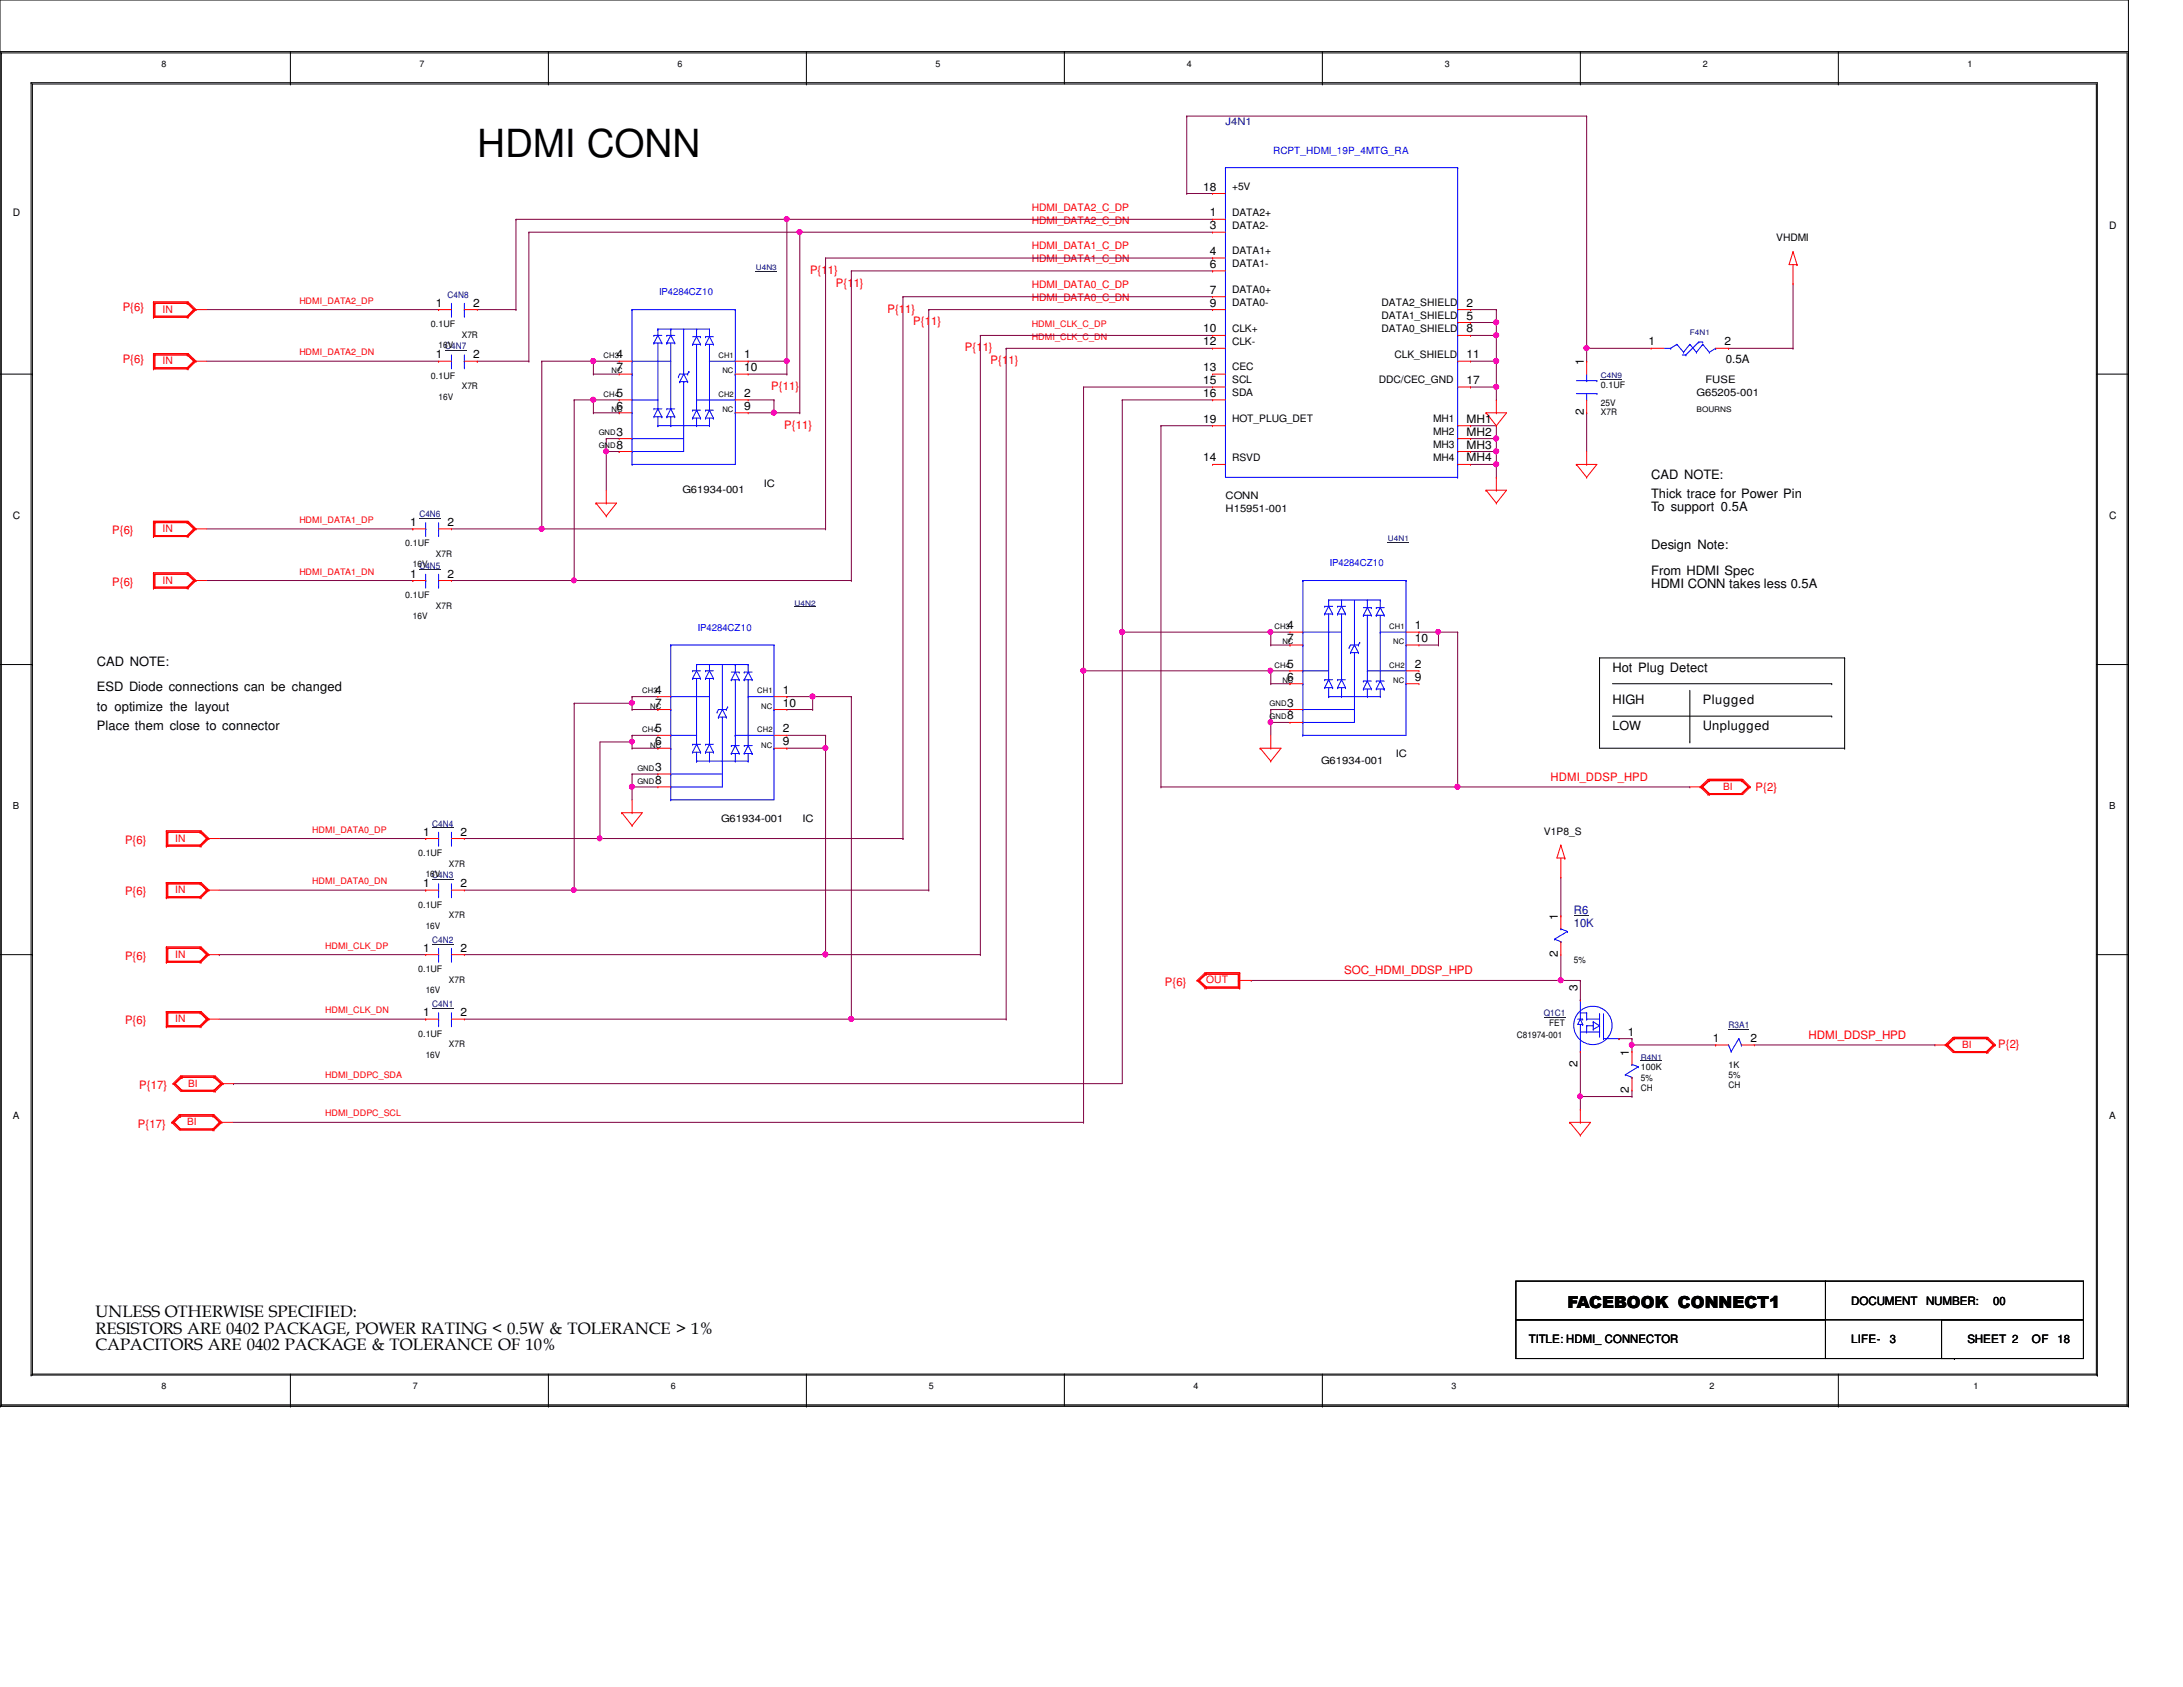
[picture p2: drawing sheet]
<svg xmlns="http://www.w3.org/2000/svg" width="279mm" height="216mm" viewBox="0 0 279 216" stroke-linecap="round" stroke-linejoin="round" font-family="sans-serif">
<defs><g id="words">
<text font-size="5" x="61.1" y="20.2">HDMI CONN</text>
<g font-size="2.1">
<text x="200.6" y="167.4">FACEBOOK CONNECT1</text>
<text x="12.2" y="168.6">UNLESS OTHERWISE SPECIFIED:</text>
<text x="12.2" y="170.7">RESISTORS ARE 0402 PACKAGE, POWER RATING &lt; 0.5W &amp; TOLERANCE &gt; 1%</text>
<text x="12.2" y="172.8">CAPACITORS ARE 0402 PACKAGE &amp; TOLERANCE OF 10%</text>
</g>
<g font-size="1.7">
<text x="211.3" y="63.7">Thick trace for Power Pin</text>
<text x="211.3" y="61.3">CAD NOTE:</text>
<text x="211.3" y="65.4">To support 0.5A</text>
<text x="211.3" y="70.3">Design Note:</text>
<text x="211.3" y="75.3">HDMI CONN takes less 0.5A</text>
<text x="211.3" y="73.6">From HDMI Spec</text>
<text x="12.4" y="88.5">ESD Diode connections can be changed</text>
<text x="12.4" y="85.2">CAD NOTE:</text>
<text x="206.4" y="86">Hot Plug Detect</text>
<text x="12.4" y="93.4">Place them close to connector</text>
<text x="12.4" y="91">to optimize the layout</text>
<text x="206.4" y="90.1">HIGH</text>
<text x="217.9" y="90.1">Plugged</text>
<text x="217.9" y="93.4">Unplugged</text>
</g>
<text font-size="1.6" x="206.4" y="93.4">LOW</text>
<g font-size="1.5">
<text x="154" y="24.4">18</text>
<text x="154.9" y="27.7">1</text>
<text x="154.9" y="29.3">3</text>
<text x="154.9" y="32.6">4</text>
<text x="154.9" y="34.3">6</text>
<text x="55.8" y="39.2">1</text>
<text x="60.6" y="39.2">2</text>
<text x="154.9" y="37.6">7</text>
<text x="154.9" y="39.2">9</text>
<text x="187.7" y="39.2">2</text>
<text x="187.7" y="40.9">5</text>
<text x="55.8" y="45.8">1</text>
<text x="60.6" y="45.8">2</text>
<text x="78.9" y="45.8">4</text>
<text x="78.9" y="47.5">7</text>
<text x="95.2" y="45.8">1</text>
<text x="95.2" y="47.5">10</text>
<text x="154" y="42.5">10</text>
<text x="154" y="44.2">12</text>
<text x="154" y="47.5">13</text>
<text x="187.7" y="42.5">8</text>
<text x="187.7" y="45.8">11</text>
<text x="202.7" y="46.7" transform="rotate(-90 202.7 46.7)">1</text>
<text x="211" y="44.2">1</text>
<text x="220.7" y="44.2">2</text>
<text x="220.9" y="46.4">0.5A</text>
<text x="78.9" y="50.8">5</text>
<text x="78.9" y="52.5">6</text>
<text x="95.2" y="50.8">2</text>
<text x="95.2" y="52.5">9</text>
<text x="154" y="49.1">15</text>
<text x="154" y="50.8">16</text>
<text x="187.7" y="49.1">17</text>
<text x="202.7" y="53.2" transform="rotate(-90 202.7 53.2)">2</text>
<text x="78.9" y="55.8">3</text>
<text x="78.9" y="57.4">8</text>
<text x="154" y="59.1">14</text>
<text x="154" y="54.1">19</text>
<text x="187.7" y="54.1">MH1</text>
<text x="187.7" y="55.8">MH2</text>
<text x="187.7" y="57.4">MH3</text>
<text x="187.7" y="59.1">MH4</text>
<text x="52.5" y="67.3">1</text>
<text x="57.3" y="67.3">2</text>
<text x="52.5" y="73.9">1</text>
<text x="57.3" y="73.9">2</text>
<text x="164.8" y="80.5">4</text>
<text x="164.8" y="82.2">7</text>
<text x="181.1" y="80.5">1</text>
<text x="181.1" y="82.2">10</text>
<text x="83.9" y="88.8">4</text>
<text x="100.2" y="88.8">1</text>
<text x="164.8" y="85.5">5</text>
<text x="164.8" y="87.1">6</text>
<text x="181.1" y="85.5">2</text>
<text x="181.1" y="87.1">9</text>
<text x="83.9" y="93.7">5</text>
<text x="83.9" y="95.4">6</text>
<text x="83.9" y="90.4">7</text>
<text x="100.2" y="93.7">2</text>
<text x="100.2" y="95.4">9</text>
<text x="100.2" y="90.4">10</text>
<text x="164.8" y="90.4">3</text>
<text x="164.8" y="92.1">8</text>
<text x="83.9" y="98.7">3</text>
<text x="83.9" y="100.3">8</text>
<text x="54.1" y="106.9">1</text>
<text x="58.9" y="106.9">2</text>
<text x="54.1" y="113.5">1</text>
<text x="58.9" y="113.5">2</text>
<text x="199.4" y="117.7" transform="rotate(-90 199.4 117.7)">1</text>
<text x="54.1" y="121.8">1</text>
<text x="58.9" y="121.8">2</text>
<text x="199.4" y="122.5" transform="rotate(-90 199.4 122.5)">2</text>
<text x="54.1" y="130">1</text>
<text x="58.9" y="130">2</text>
<text x="201.9" y="126.8" transform="rotate(-90 201.9 126.8)">3</text>
<text x="201.9" y="136.6" transform="rotate(-90 201.9 136.6)">2</text>
<text x="208.4" y="132.5">1</text>
<text x="208.5" y="135.1" transform="rotate(-90 208.5 135.1)">1</text>
<text x="219.2" y="133.3">1</text>
<text x="224" y="133.3">2</text>
<text x="208.5" y="139.9" transform="rotate(-90 208.5 139.9)">2</text>
<text x="236.9" y="167">DOCUMENT</text>
<text x="246.5" y="167">NUMBER:</text>
<text x="255.1" y="167">00</text>
<text x="195.7" y="171.9">TITLE: HDMI_ CONNECTOR</text>
<text x="236.9" y="171.9">LIFE-</text>
<text x="241.9" y="171.9">3</text>
<text x="251.8" y="171.9">SHEET 2</text>
<text x="260.1" y="171.9">OF</text>
<text x="263.4" y="171.9">18</text>
</g>
<g font-size="1.5" fill="#f00">
<text x="103.7" y="35.1">P{11}</text>
<text x="15.7" y="39.8">P{6}</text>
<text x="107" y="36.7">P{11}</text>
<text x="113.6" y="40">P{11}</text>
<text x="116.9" y="41.7">P{11}</text>
<text x="15.7" y="46.4">P{6}</text>
<text x="123.5" y="45">P{11}</text>
<text x="126.8" y="46.6">P{11}</text>
<text x="98.7" y="49.9">P{11}</text>
<text x="100.4" y="54.9">P{11}</text>
<text x="14.4" y="68.4">P{6}</text>
<text x="14.4" y="75">P{6}</text>
<text x="198.5" y="99.9">HDMI_DDSP_HPD</text>
<text x="224.7" y="101.3">P{2}</text>
<text x="16" y="108">P{6}</text>
<text x="16" y="114.6">P{6}</text>
<text x="16" y="122.9">P{6}</text>
<text x="172" y="124.7">SOC_HDMI_DDSP_HPD</text>
<text x="16" y="131.1">P{6}</text>
<text x="149.1" y="126.2">P{6}</text>
<text x="231.5" y="133">HDMI_DDSP_HPD</text>
<text x="255.7" y="134.1">P{2}</text>
<text x="17.8" y="139.4">P{17}</text>
<text x="17.7" y="144.3">P{17}</text>
</g>
<g font-size="1.5" fill="#000080">
<text x="201.4" y="116.9">R6</text>
<text x="201.4" y="118.6">10K</text>
</g>
<text font-size="1.3" fill="#000080" x="156.8" y="16">J4N1</text>
<text font-size="1.3" fill="#00f" x="162.9" y="19.7">RCPT_HDMI_19P_4MTG_RA</text>
<g font-size="1.3">
<text x="1.7" y="27.6">D</text>
<text x="157.7" y="27.6">DATA2+</text>
<text x="157.7" y="29.3">DATA2-</text>
<text x="157.7" y="24.3">+5V</text>
<text x="270" y="29.3">D</text>
<text x="157.7" y="32.6">DATA1+</text>
<text x="157.7" y="34.2">DATA1-</text>
<text x="227.3" y="30.9">VHDMI</text>
<text x="157.7" y="37.5">DATA0+</text>
<text x="157.7" y="39.2">DATA0-</text>
<text x="176.8" y="39.2">DATA2_SHIELD</text>
<text x="176.8" y="40.8">DATA1_SHIELD</text>
<text x="157.7" y="42.5">CLK+</text>
<text x="157.7" y="44.1">CLK-</text>
<text x="157.7" y="47.4">CEC</text>
<text x="176.8" y="42.5">DATA0_SHIELD</text>
<text x="178.5" y="45.8">CLK_SHIELD</text>
<text x="157.7" y="49.1">SCL</text>
<text x="157.7" y="50.7">SDA</text>
<text x="176.5" y="49.1">DDC/CEC_GND</text>
<text x="217.1" y="50.7">G65205-001</text>
<text x="218.3" y="49.1">FUSE</text>
<text x="157.7" y="59">RSVD</text>
<text x="157.7" y="54">HOT_PLUG_DET</text>
<text x="183.4" y="54">MH1</text>
<text x="183.4" y="55.7">MH2</text>
<text x="183.4" y="57.3">MH3</text>
<text x="183.4" y="59">MH4</text>
<text x="87.3" y="63.1">G61934-001</text>
<text x="97.7" y="62.3">IC</text>
<text x="156.8" y="65.6">H15951-001</text>
<text x="156.8" y="63.9">CONN</text>
<text x="1.7" y="66.4">C</text>
<text x="270" y="66.4">C</text>
<text x="169.1" y="97.8">G61934-001</text>
<text x="178.6" y="96.9">IC</text>
<text x="92.3" y="105.2">G61934-001</text>
<text x="102.7" y="105.2">IC</text>
<text x="197.6" y="106.8">V1P8_S</text>
<text x="1.7" y="143.2">A</text>
<text x="270" y="143.2">A</text>
</g>
<g font-size="1.3" fill="#f00">
<text x="132.1" y="28.6">HDMI_DATA2_C_DN</text>
<text x="132.1" y="27">HDMI_DATA2_C_DP</text>
<text x="132.1" y="33.6">HDMI_DATA1_C_DN</text>
<text x="132.1" y="31.9">HDMI_DATA1_C_DP</text>
<text x="20.8" y="40">IN</text>
<text x="132.1" y="38.5">HDMI_DATA0_C_DN</text>
<text x="132.1" y="36.9">HDMI_DATA0_C_DP</text>
<text x="20.8" y="46.6">IN</text>
<text x="20.8" y="68.1">IN</text>
<text x="20.8" y="74.7">IN</text>
<text x="220.6" y="101.1">BI</text>
<text x="22.4" y="107.7">IN</text>
<text x="22.4" y="114.3">IN</text>
<text x="22.4" y="122.6">IN</text>
<text x="154.4" y="125.9">OUT</text>
<text x="22.4" y="130.8">IN</text>
<text x="251.1" y="134.1">BI</text>
<text x="24.1" y="139.1">BI</text>
<text x="24" y="144">BI</text>
</g>
<g font-size="1.2" fill="#00f">
<text x="84.4" y="37.8">IP4284CZ10</text>
<text x="170.2" y="72.5">IP4284CZ10</text>
<text x="89.3" y="80.7">IP4284CZ10</text>
</g>
<g font-size="1.2">
<text x="1.7" y="103.5">B</text>
<text x="270" y="103.5">B</text>
</g>
<g font-size="1.1">
<text x="20.7" y="8.6">8</text>
<text x="53.7" y="8.6">7</text>
<text x="86.7" y="8.6">6</text>
<text x="119.7" y="8.6">5</text>
<text x="151.9" y="8.6">4</text>
<text x="184.9" y="8.6">3</text>
<text x="217.9" y="8.6">2</text>
<text x="251.8" y="8.6">1</text>
<text x="55.2" y="41.9">0.1UF</text>
<text x="56.1" y="44.5">16V</text>
<text x="59.1" y="43.2">X7R</text>
<text x="55.2" y="48.5">0.1UF</text>
<text x="56.1" y="51.1">16V</text>
<text x="59.1" y="49.8">X7R</text>
<text x="204.9" y="53.1">X7R</text>
<text x="204.9" y="49.7">0.1UF</text>
<text x="204.9" y="51.9">25V</text>
<text x="51.9" y="69.9">0.1UF</text>
<text x="55.8" y="71.3">X7R</text>
<text x="51.9" y="76.5">0.1UF</text>
<text x="52.8" y="72.6">16V</text>
<text x="55.8" y="77.9">X7R</text>
<text x="52.8" y="79.2">16V</text>
<text x="53.5" y="109.6">0.1UF</text>
<text x="54.5" y="112.2">16V</text>
<text x="57.4" y="110.9">X7R</text>
<text x="53.5" y="116.2">0.1UF</text>
<text x="54.5" y="118.8">16V</text>
<text x="57.4" y="117.5">X7R</text>
<text x="53.5" y="124.4">0.1UF</text>
<text x="57.4" y="125.8">X7R</text>
<text x="201.4" y="123.3">5%</text>
<text x="54.5" y="127.1">16V</text>
<text x="198.3" y="131.4">FET</text>
<text x="53.5" y="132.7">0.1UF</text>
<text x="54.5" y="135.3">16V</text>
<text x="57.4" y="134">X7R</text>
<text x="194.1" y="132.8">C81974-001</text>
<text x="210" y="137">100K</text>
<text x="221.2" y="136.7">1K</text>
<text x="221.2" y="138">5%</text>
<text x="210" y="139.6">CH</text>
<text x="210" y="138.3">5%</text>
<text x="221.2" y="139.3">CH</text>
<text x="20.7" y="177.8">8</text>
<text x="52.8" y="177.8">7</text>
<text x="85.9" y="177.8">6</text>
<text x="118.9" y="177.8">5</text>
<text x="152.7" y="177.8">4</text>
<text x="185.8" y="177.8">3</text>
<text x="218.8" y="177.8">2</text>
<text x="252.6" y="177.8">1</text>
</g>
<g font-size="1.1" fill="#f00">
<text x="38.3" y="38.9">HDMI_DATA2_DP</text>
<text x="132.1" y="41.8">HDMI_CLK_C_DP</text>
<text x="38.3" y="45.5">HDMI_DATA2_DN</text>
<text x="132.1" y="43.5">HDMI_CLK_C_DN</text>
<text x="38.3" y="66.9">HDMI_DATA1_DP</text>
<text x="38.3" y="73.5">HDMI_DATA1_DN</text>
<text x="40" y="106.6">HDMI_DATA0_DP</text>
<text x="40" y="113.2">HDMI_DATA0_DN</text>
<text x="41.6" y="121.4">HDMI_CLK_DP</text>
<text x="41.6" y="129.7">HDMI_CLK_DN</text>
<text x="41.6" y="137.9">HDMI_DDPC_SDA</text>
<text x="41.6" y="142.9">HDMI_DDPC_SCL</text>
</g>
<g font-size="1.1" fill="#000080">
<text x="57.3" y="38.1">C4N8</text>
<text x="57" y="44.7">C4N7</text>
<text x="53.7" y="66.2">C4N6</text>
<text x="53.7" y="72.8">C4N5</text>
<text x="55.3" y="105.8">C4N4</text>
<text x="55.3" y="112.4">C4N3</text>
<text x="55.3" y="120.6">C4N2</text>
<text x="55.3" y="128.9">C4N1</text>
<text x="197.6" y="130">Q1C1</text>
<text x="221.2" y="131.5">R3A1</text>
</g>
<g font-size="1" fill="#000080">
<text x="96.7" y="34.6">U4N3</text>
<text x="216.3" y="42.8">F4N1</text>
<text x="204.9" y="48.4">C4N9</text>
<text x="177.6" y="69.3">U4N1</text>
<text x="101.7" y="77.5">U4N2</text>
<text x="210" y="135.6">R4N1</text>
</g>
<g font-size="1">
<text x="77.3" y="45.8">CH3</text>
<text x="78.3" y="47.8">NC</text>
<text x="91.9" y="45.8">CH1</text>
<text x="92.5" y="47.8">NC</text>
<text x="77.3" y="50.8">CH4</text>
<text x="78.3" y="52.7">NC</text>
<text x="91.9" y="50.8">CH2</text>
<text x="92.5" y="52.7">NC</text>
<text x="217.1" y="52.7">BOURNS</text>
<text x="76.6" y="55.7">GND</text>
<text x="76.6" y="57.4">GND</text>
<text x="163.1" y="80.5">CH3</text>
<text x="164.1" y="82.5">NC</text>
<text x="177.8" y="80.5">CH1</text>
<text x="178.3" y="82.5">NC</text>
<text x="82.2" y="88.7">CH3</text>
<text x="96.9" y="88.7">CH1</text>
<text x="163.1" y="85.4">CH4</text>
<text x="164.1" y="87.4">NC</text>
<text x="177.8" y="85.4">CH2</text>
<text x="178.3" y="87.4">NC</text>
<text x="82.2" y="93.7">CH4</text>
<text x="83.2" y="95.7">NC</text>
<text x="83.2" y="90.7">NC</text>
<text x="96.9" y="93.7">CH2</text>
<text x="97.4" y="95.7">NC</text>
<text x="97.4" y="90.7">NC</text>
<text x="162.5" y="90.4">GND</text>
<text x="162.5" y="92">GND</text>
<text x="81.6" y="98.6">GND</text>
<text x="81.6" y="100.3">GND</text>
</g>
</g></defs>
<g fill="none" stroke="#000" stroke-width=".13">
<path d="M0 6.6h.1M0 6.6h272.4M.2 6.8h.1M.2 6.8v173M.2 6.8h272v173M4 10.6h.1M4 10.6v165.4M4 10.6h264.4v165.4M4.1 10.8h.1M4.1 10.8h264.2v165.1M4.1 10.8v165.1M37.2 10.8h.1"/>
<path d="M37.2 6.6v4.2M70.2 10.8h.1M70.2 6.6v4.2M103.2 10.8h.1M103.2 6.6v4.2M136.2 6.6h.1M136.2 6.6v4.2M169.2 10.8h.1M169.2 6.6v4.2M202.3 10.8h.1M202.3 6.6v4.2M235.3 10.8h.1"/>
<path d="M235.3 6.6v4.2M0 47.9h4.1M4.1 47.9h.1M268.3 47.9h4.1M272.4 47.9h.1M0 85h4.1M4.1 85h.1M204.7 84.2h.1M204.7 84.2v11.6h31.4M204.7 84.2h31.4M206.4 87.5h28M206.4 91.7h28"/>
<path d="M216.3 95h.1M216.3 88.3v6.7M234.4 87.5h.1M234.4 91.7h.1M236.1 95.8h.1M236.1 84.2h.1M236.1 84.2v11.6M268.3 85h4.1M272.4 85h.1M0 122.2h4.1M4.1 122.2h.1M268.3 122.2h4.1"/>
<path d="M272.4 122.2h.1M0 180h.1M0 180v-180h272.4v180M0 180h272.4M.2 179.8h.1M.2 179.8h272M4 176h.1M4 176h264.4M4.1 175.9h.1M4.1 175.9h264.2M37.2 180h.1M37.2 175.9v4.1"/>
<path d="M70.2 180h.1M70.2 175.9v4.1M103.2 180h.1M103.2 175.9v4.1M136.2 175.9h.1M136.2 175.9v4.1M169.2 180h.1M169.2 175.9v4.1M235.3 180h.1M235.3 175.9v4.1M268.3 175.9h.1M268.4 176h.1"/>
<path d="M272.2 179.8h.1M272.4 180h.1"/>
</g>
<path d="M77.6 57.8h.1M77.6 56.1h.1M77.6 56.1v6.6M77.6 57.8h1.6M77.6 56.1h1.6M79.2 57.8h.1" fill="none" stroke="#800040" stroke-width=".13"/>
<circle cx="77.6" cy="57.8" r=".32" fill="#f0f"/>
<circle cx="77.6" cy="57.8" r=".32" fill="none" stroke="#f0f" stroke-width=".13"/>
<path d="M80.9 100.7h.1M80.9 100.7v1.7" fill="none" stroke="#800040" stroke-width=".13"/>
<circle cx="80.9" cy="100.7" r=".32" fill="#f0f"/>
<circle cx="80.9" cy="100.7" r=".32" fill="none" stroke="#f0f" stroke-width=".13"/>
<path d="M80.9 99.1h.1M80.9 99.1v1.6M80.9 99.1h3.3M84.2 99.1h.1M162.6 92.5h.1M162.6 90.8h.1M162.6 90.8v3.3M80.9 100.7h.1M80.9 100.7h3.3" fill="none" stroke="#800040" stroke-width=".13"/>
<circle cx="162.6" cy="92.4" r=".31" fill="#f0f"/>
<circle cx="162.6" cy="92.4" r=".31" fill="none" stroke="#f0f" stroke-width=".13"/>
<path d="M188.2 59.4h3.3M191.5 59.4h.1M162.6 92.5h.1M162.6 90.8h2.5M162.6 92.5h2.5M165.1 90.8h.1" fill="none" stroke="#800040" stroke-width=".13"/>
<circle cx="191.5" cy="59.4" r=".32" fill="#f0f"/>
<circle cx="191.5" cy="59.4" r=".32" fill="none" stroke="#f0f" stroke-width=".13"/>
<path d="M188.2 49.5h.1M188.2 46.2h3.3M188.2 49.5h3.3M191.5 46.2h.1M191.5 49.5h.1M191.5 46.2v3.3M191.5 59.4v1.7M191.5 61.1h.1" fill="none" stroke="#800040" stroke-width=".13"/>
<circle cx="191.5" cy="49.5" r=".32" fill="#f0f"/>
<circle cx="191.5" cy="49.5" r=".32" fill="none" stroke="#f0f" stroke-width=".13"/>
<path d="M188.2 57.8h.1M188.2 57.8h3.3M191.5 57.8h.1M191.5 57.8v1.6" fill="none" stroke="#800040" stroke-width=".13"/>
<circle cx="191.5" cy="57.8" r=".32" fill="#f0f"/>
<circle cx="191.5" cy="57.8" r=".32" fill="none" stroke="#f0f" stroke-width=".13"/>
<path d="M188.2 56.1h.1M188.2 56.1h3.3M191.5 56.1h.1M191.5 56.1v1.7" fill="none" stroke="#800040" stroke-width=".13"/>
<circle cx="191.5" cy="56.1" r=".32" fill="#f0f"/>
<circle cx="191.5" cy="56.1" r=".32" fill="none" stroke="#f0f" stroke-width=".13"/>
<path d="M188.2 54.5h.1M188.2 54.5h3.3M191.5 54.5h.1M191.5 51.2h.1M191.5 42.9h.1M191.5 42.9v3.3M191.5 49.5v1.7M191.5 54.5v1.6" fill="none" stroke="#800040" stroke-width=".13"/>
<circle cx="191.5" cy="46.2" r=".32" fill="#f0f"/>
<circle cx="191.5" cy="46.2" r=".32" fill="none" stroke="#f0f" stroke-width=".13"/>
<circle cx="191.5" cy="42.9" r=".32" fill="#f0f"/>
<circle cx="191.5" cy="42.9" r=".32" fill="none" stroke="#f0f" stroke-width=".13"/>
<path d="M188.2 42.9h.1M188.2 41.3h.1M188.2 41.3h3.3M191.5 41.3h.1M191.5 41.3v1.6h-3.3" fill="none" stroke="#800040" stroke-width=".13"/>
<circle cx="191.5" cy="41.2" r=".32" fill="#f0f"/>
<circle cx="191.5" cy="41.2" r=".32" fill="none" stroke="#f0f" stroke-width=".13"/>
<path d="M188.2 39.6h.1M188.2 39.6h3.3M191.5 39.6h.1M191.5 39.6v1.7M203.1 52.8h.1M203.1 52.8v5M109 89.2h.1M109 89.2v41.2M59.4 130.4h49.6M109 130.4h.1" fill="none" stroke="#800040" stroke-width=".13"/>
<circle cx="108.9" cy="130.4" r=".32" fill="#f0f"/>
<circle cx="108.9" cy="130.4" r=".32" fill="none" stroke="#f0f" stroke-width=".13"/>
<path d="M100.7 89.2h.1M100.7 89.2h8.3M104 89.2h.1" fill="none" stroke="#800040" stroke-width=".13"/>
<circle cx="104" cy="89.1" r=".32" fill="#f0f"/>
<circle cx="104" cy="89.1" r=".32" fill="none" stroke="#f0f" stroke-width=".13"/>
<path d="M128.8 44.6h.1M128.8 44.6h26.4M128.8 44.6v85.8M100.7 90.8h3.3M104 90.8h.1M104 89.2h.1M104 89.2v1.6M59.4 122.2h46.3M105.7 122.2h.1M109 130.4h.1M109 130.4h19.8M128.8 130.4h.1" fill="none" stroke="#800040" stroke-width=".13"/>
<circle cx="105.6" cy="122.1" r=".32" fill="#f0f"/>
<circle cx="105.6" cy="122.1" r=".32" fill="none" stroke="#f0f" stroke-width=".13"/>
<path d="M100.7 95.8h.1M100.7 95.8h5M105.7 95.8h.1M105.7 95.8v26.4" fill="none" stroke="#800040" stroke-width=".13"/>
<circle cx="105.6" cy="95.7" r=".32" fill="#f0f"/>
<circle cx="105.6" cy="95.7" r=".32" fill="none" stroke="#f0f" stroke-width=".13"/>
<g fill="none" stroke="#800040" stroke-width=".13">
<path d="M73.5 51.2h2.4M75.9 51.2h.1M125.5 42.9h.1M125.5 42.9h29.7M125.5 42.9v79.3M100.7 94.1h5M105.7 94.1h.1M105.7 95.8h.1M105.7 94.1v1.7M28.1 122.2h.1M28.1 122.2h26.4M28.1 130.4h26.4"/>
<path d="M54.5 130.4h.1M105.7 122.2h.1M105.7 122.2h19.8M125.5 122.2h.1"/>
</g>
<circle cx="75.9" cy="51.2" r=".32" fill="#f0f"/>
<circle cx="75.9" cy="51.2" r=".32" fill="none" stroke="#f0f" stroke-width=".13"/>
<g fill="none" stroke="#800040" stroke-width=".13">
<path d="M118.9 39.6h.1M118.9 39.6v74.3M118.9 39.6h36.3M155.2 39.6h.1M69.3 46.2h6.6M75.9 52.8h.1M75.9 51.2h.1M75.9 47.9h.1M75.9 46.2h.1M75.9 46.2v1.7M75.9 51.2v1.6M75.9 52.8h3.3"/>
<path d="M75.9 51.2h3.3M75.9 47.9h3.3M79.2 52.8h.1M59.4 113.9h14.1M59.4 107.3h17.4M73.5 113.9h.1M76.8 107.3h.1"/>
</g>
<circle cx="76.7" cy="107.3" r=".31" fill="#f0f"/>
<circle cx="76.7" cy="107.3" r=".31" fill="none" stroke="#f0f" stroke-width=".13"/>
<path d="M75.9 46.2h.1M75.9 46.2h3.3" fill="none" stroke="#800040" stroke-width=".13"/>
<circle cx="75.9" cy="46.2" r=".32" fill="#f0f"/>
<circle cx="75.9" cy="46.2" r=".32" fill="none" stroke="#f0f" stroke-width=".13"/>
<path d="M115.6 38h.1M115.6 38h39.6M115.6 38v69.3M57.8 74.3h15.7M73.5 74.3h.1M28.1 113.9h26.4M28.1 107.3h26.4M54.5 113.9h.1M54.5 107.3h.1M115.6 107.3h.1" fill="none" stroke="#800040" stroke-width=".13"/>
<circle cx="73.4" cy="74.3" r=".31" fill="#f0f"/>
<circle cx="73.4" cy="74.3" r=".31" fill="none" stroke="#f0f" stroke-width=".13"/>
<path d="M80.9 90h.1M80.9 89.2v.8" fill="none" stroke="#800040" stroke-width=".13"/>
<circle cx="80.9" cy="90" r=".31" fill="#f0f"/>
<circle cx="80.9" cy="90" r=".31" fill="none" stroke="#f0f" stroke-width=".13"/>
<path d="M109 34.7h.1M109 34.7v39.6M109 34.7h46.2M155.2 34.7h.1M57.8 67.7h11.5M69.3 67.7h.1M80.9 89.2h.1M80.9 90.8h3.3M80.9 89.2h3.3M84.2 90.8h.1" fill="none" stroke="#800040" stroke-width=".13"/>
<circle cx="69.3" cy="67.7" r=".32" fill="#f0f"/>
<circle cx="69.3" cy="67.7" r=".32" fill="none" stroke="#f0f" stroke-width=".13"/>
<g fill="none" stroke="#800040" stroke-width=".13">
<path d="M67.7 29.7h.1M67.7 29.7h34.7M67.7 29.7v16.5M102.4 29.7h.1M102.4 29.7v23.1M105.7 33h.1M105.7 33v34.7M105.7 33h49.5M155.2 33h.1M61.1 46.2h.1M61.1 46.2h6.6M67.7 46.2h.1"/>
<path d="M95.8 52.8h6.6M95.8 51.2h3.3M99.1 52.8h.1M99.1 51.2h.1M99.1 51.2v1.6M102.4 52.8h.1M26.4 74.3h26.4M26.4 67.7h26.4M52.8 74.3h.1M52.8 67.7h.1M80.9 95h.1M80.9 94.1h.1"/>
<path d="M80.9 94.1v.9M80.9 95.8h3.3M80.9 94.1h3.3M84.2 95.8h.1"/>
</g>
<circle cx="99" cy="52.8" r=".32" fill="#f0f"/>
<circle cx="99" cy="52.8" r=".32" fill="none" stroke="#f0f" stroke-width=".13"/>
<path d="M102.4 29.7h.1M102.4 29.7h52.8" fill="none" stroke="#800040" stroke-width=".13"/>
<circle cx="102.3" cy="29.7" r=".32" fill="#f0f"/>
<circle cx="102.3" cy="29.7" r=".32" fill="none" stroke="#f0f" stroke-width=".13"/>
<path d="M61.1 39.6h4.9M66 39.6h.1M66 28.1h.1M66 28.1v11.5M66 28.1h34.7M100.7 28.1h.1M100.7 28.1v18.1M100.7 46.2h.1" fill="none" stroke="#800040" stroke-width=".13"/>
<circle cx="100.7" cy="46.2" r=".32" fill="#f0f"/>
<circle cx="100.7" cy="46.2" r=".32" fill="none" stroke="#f0f" stroke-width=".13"/>
<path d="M100.7 28.1h.1M100.7 28.1h54.5M95.8 46.2h.1M95.8 46.2h4.9M95.8 47.9h4.9M100.7 47.9h.1M100.7 46.2h.1M100.7 46.2v1.7" fill="none" stroke="#800040" stroke-width=".13"/>
<circle cx="100.7" cy="28" r=".32" fill="#f0f"/>
<circle cx="100.7" cy="28" r=".32" fill="none" stroke="#f0f" stroke-width=".13"/>
<path d="M26.4 39.6h29.7M56.1 39.6h.1M26.4 46.2h29.7M56.1 46.2h.1M138.7 85.9h.1M138.7 85.9v57.7M29.7 143.6h109M138.7 143.6h.1" fill="none" stroke="#800040" stroke-width=".13"/>
<circle cx="138.7" cy="85.8" r=".32" fill="#f0f"/>
<circle cx="138.7" cy="85.8" r=".32" fill="none" stroke="#f0f" stroke-width=".13"/>
<path d="M138.7 85.9h23.9M162.6 85.9h.1" fill="none" stroke="#800040" stroke-width=".13"/>
<circle cx="162.6" cy="85.8" r=".31" fill="#f0f"/>
<circle cx="162.6" cy="85.8" r=".31" fill="none" stroke="#f0f" stroke-width=".13"/>
<g fill="none" stroke="#800040" stroke-width=".13">
<path d="M138.7 49.5h.1M138.7 49.5h16.5M138.7 49.5v36.4M138.7 85.9h.1M143.6 80.9h.1M143.6 80.9v57.8h-113.7M162.6 87.5h.1M162.6 85.9h.1M162.6 85.9v1.6M162.6 87.5h2.5M162.6 85.9h2.5M165.1 87.5h.1"/>
<path d="M29.9 138.7h.1"/>
</g>
<circle cx="143.6" cy="80.9" r=".32" fill="#f0f"/>
<circle cx="143.6" cy="80.9" r=".32" fill="none" stroke="#f0f" stroke-width=".13"/>
<path d="M143.6 80.9h19M162.6 80.9h.1" fill="none" stroke="#800040" stroke-width=".13"/>
<circle cx="162.6" cy="80.9" r=".31" fill="#f0f"/>
<circle cx="162.6" cy="80.9" r=".31" fill="none" stroke="#f0f" stroke-width=".13"/>
<g fill="none" stroke="#800040" stroke-width=".13">
<path d="M143.6 51.2h.1M143.6 51.2h11.6M143.6 51.2v29.7M148.6 54.5h.1M148.6 54.5h6.6M148.6 54.5v46.2M143.6 80.9h.1M162.6 82.5h.1M162.6 80.9h.1M162.6 80.9v1.6M162.6 82.5h2.5M162.6 80.9h2.5"/>
<path d="M165.1 82.5h.1M186.6 80.9h.1M186.6 80.9v19.8M148.6 100.7h.1M148.6 100.7h38M186.6 100.7h.1"/>
</g>
<circle cx="186.5" cy="100.7" r=".32" fill="#f0f"/>
<circle cx="186.5" cy="100.7" r=".32" fill="none" stroke="#f0f" stroke-width=".13"/>
<path d="M184.1 80.9h.1M184.1 80.9h2.5" fill="none" stroke="#800040" stroke-width=".13"/>
<circle cx="184.1" cy="80.9" r=".31" fill="#f0f"/>
<circle cx="184.1" cy="80.9" r=".31" fill="none" stroke="#f0f" stroke-width=".13"/>
<g fill="none" stroke="#800040" stroke-width=".13">
<path d="M151.9 14.9h.1M151.9 14.9v9.9M151.9 14.9h51.2M203.1 14.9h.1M203.1 14.9v31.3M151.9 24.8h.1M151.9 24.8h3.3M203.1 44.6h.1M203.1 46.2h.1M203.1 44.6h8.2M181.6 80.9h.1M181.6 80.9h2.5"/>
<path d="M181.6 82.5h2.5M184.1 82.5h.1M184.1 80.9h.1M184.1 80.9v1.6"/>
</g>
<circle cx="203" cy="44.6" r=".32" fill="#f0f"/>
<circle cx="203" cy="44.6" r=".32" fill="none" stroke="#f0f" stroke-width=".13"/>
<path d="M229.5 36.3v8.3M221.2 44.6h.1M221.2 44.6h8.3M229.5 44.6h.1M202.3 134.6v5.7M202.3 140.3h.1" fill="none" stroke="#800040" stroke-width=".13"/>
<circle cx="202.2" cy="140.3" r=".31" fill="#f0f"/>
<circle cx="202.2" cy="140.3" r=".31" fill="none" stroke="#f0f" stroke-width=".13"/>
<g fill="none" stroke="#800040" stroke-width=".13">
<path d="M160.1 125.5h.1M160.1 125.5h39.7M207.2 132.9h1.7M208.9 132.9h.1M208.9 133.7h.1M208.9 133.7v.9M208.9 139.5v.8M208.9 133.7h10.7M219.6 133.7h.1M202.3 142h.1M202.3 140.3h.1M202.3 140.3v1.7"/>
<path d="M202.3 140.3h6.6M208.9 140.3h.1"/>
</g>
<circle cx="199.7" cy="125.4" r=".32" fill="#f0f"/>
<circle cx="199.7" cy="125.4" r=".32" fill="none" stroke="#f0f" stroke-width=".13"/>
<path d="M186.6 100.7h29.7M199.8 117.2h.1M199.8 112.3v4.9M216.3 100.7h.1M199.8 125.5h.1M199.8 125.5h2.5M199.8 122.2v3.3M202.3 125.5h.1M202.3 128h.1M202.3 125.5v2.5M208.9 133.7h.1M208.9 132.9v.8" fill="none" stroke="#800040" stroke-width=".13"/>
<circle cx="208.8" cy="133.7" r=".31" fill="#f0f"/>
<circle cx="208.8" cy="133.7" r=".31" fill="none" stroke="#f0f" stroke-width=".13"/>
<path d="M69.3 46.2h.1M69.3 46.2v21.5h36.4M73.5 51.2h.1M73.5 51.2v23.1h35.5M105.7 67.7h.1M109 74.3h.1M73.5 90h.1M73.5 90v23.9M224.5 133.7h23.1M247.6 133.7h.1" fill="none" stroke="#800040" stroke-width=".13"/>
<circle cx="73.4" cy="113.9" r=".31" fill="#f0f"/>
<circle cx="73.4" cy="113.9" r=".31" fill="none" stroke="#f0f" stroke-width=".13"/>
<path d="M73.5 90h7.4M80.9 90h.1M80.9 90.8h.1M80.9 95h.1M80.9 90v.8M80.9 95h-4.1v12.3M73.5 113.9h45.4M76.8 107.3h.1M118.9 113.9h.1" fill="none" stroke="#800040" stroke-width=".13"/>
<circle cx="80.9" cy="94.9" r=".31" fill="#f0f"/>
<circle cx="80.9" cy="94.9" r=".31" fill="none" stroke="#f0f" stroke-width=".13"/>
<path d="M80.9 95.8h.1M80.9 95v.8M76.8 107.3h38.8M115.6 107.3h.1" fill="none" stroke="#800040" stroke-width=".13"/>
<g fill="none" stroke="#f00" stroke-width=".13">
<path d="M19.6 38.7h.1M19.6 38.7v1.9M19.6 38.7h4.5M19.8 38.8h.1M19.8 38.8v1.7M19.8 38.8h4.2M24 38.8h.1M24 38.7h.1M24 38.8l.8 .8M24 38.8l.9 .8M24 38.7l.9 .9M24.1 38.7h.1"/>
<path d="M24.1 38.7l1 .9M24.8 39.6h.1M24.8 39.6h1.6M24.8 39.6l-.8 .9M24.9 39.6h.1M24.9 39.6l-.9 1M24.9 39.6l-.9 .9M25.1 39.6h.1M25.1 39.6l-1 1M229.5 36.3h.1M229.5 32.2h.1M229.5 33.9v2.4"/>
<path d="M229.5 32.2l.5 1.7M229.5 32.2l-.5 1.7h1M230 33.9h.1M19.6 45.3h.1M19.6 47.2h.1M19.6 40.6h.1M19.6 45.3v1.9M19.6 45.3h4.5M19.6 47.2h4.5M19.6 40.6h4.5M19.8 45.4h.1M19.8 47.1h.1"/>
<path d="M19.8 40.5h.1M19.8 45.4v1.7M19.8 45.4h4.2M19.8 47.1h4.2M19.8 40.5h4.2M24 45.4h.1M24 47.1h.1M24 45.3h.1M24 47.2h.1M24 40.5h.1M24 40.6h.1M24 45.4l.8 .8"/>
<path d="M24 45.4l.9 .8M24 45.3l.9 .9M24.1 45.3h.1M24.1 47.2h.1M24.1 40.6h.1M24.1 45.3l1 .9M24.8 46.2h.1M24.8 46.2h1.6M24.8 46.2l-.8 .9M24.9 46.2h.1M24.9 46.2l-.9 1M24.9 46.2l-.9 .9"/>
<path d="M25.1 46.2h.1M25.1 46.2l-1 1M190.2 52.8h.1M190.2 52.8l1.3 1.7M190.2 52.8h2.6l-1.3 1.7M191.5 52.8h.1M191.5 54.5h.1M191.5 51.2v1.6M201.8 59.4h.1M201.8 59.4l1.3 1.7M201.8 59.4h2.6l-1.3 1.7M203.1 59.4h.1"/>
<path d="M203.1 46.2h.1M203.1 52.8h.1M203.1 46.2v1.7M203.1 51.2v1.6M203.1 57.8v1.6M211.3 44.6h.1M211.3 44.6h1.7M219.6 44.6h1.6M221.2 44.6h.1M19.6 73.3h.1M19.6 75.3h.1M19.6 66.7h.1"/>
<path d="M19.6 68.7h.1M19.6 73.3h4.5M19.6 66.7v2M19.6 73.3v2M19.6 75.3h4.5M19.6 66.7h4.5M19.6 68.7h4.5M19.8 73.5h.1M19.8 75.1h.1M19.8 66.9h.1M19.8 68.5h.1M19.8 73.5h4.2"/>
<path d="M19.8 66.9v1.6M19.8 73.5v1.6M19.8 75.1h4.2M19.8 66.9h4.2M19.8 68.5h4.2M24 73.5h.1M24 75.1h.1M24 73.3h.1M24 75.3h.1M24 66.9h.1M24 68.5h.1M24 66.7h.1"/>
<path d="M24 68.7h.1M24 73.5l.8 .8M24 73.5l.9 .8M24 73.3l.9 1M24 66.9l.8 .8M24 66.9l.9 .8M24 66.7l.9 1M24.1 73.3h.1M24.1 75.3h.1M24.1 66.7h.1M24.1 68.7h.1M24.1 73.3l1 1"/>
<path d="M24.1 66.7l1 1M24.8 74.3h.1M24.8 67.7h.1M24.8 74.3h1.6M24.8 74.3l-.8 .8M24.8 67.7h1.6M24.8 67.7l-.8 .8M24.9 74.3h.1M24.9 67.7h.1M24.9 74.3l-.9 1M24.9 74.3l-.9 .8M24.9 67.7l-.9 1"/>
<path d="M24.9 67.7l-.9 .8M25.1 74.3h.1M25.1 67.7h.1M25.1 74.3l-1 1M25.1 67.7l-1 1M52.8 67.7h.1M52.8 67.7h1.7M56.1 67.7h1.7M57.8 67.7h.1M76.3 64.4h.1M76.3 64.4l1.3 1.6M76.3 64.4h2.6l-1.3 1.6"/>
<path d="M77.6 64.4h.1M77.6 66h.1M77.6 62.7v1.7M190.2 62.7h.1M190.2 62.7l1.3 1.7M190.2 62.7h2.6l-1.3 1.7M191.5 62.7h.1M191.5 64.4h.1M191.5 61.1v1.6M203.1 61.1h.1M84.2 99.1h.1M84.2 89.2h.1"/>
<path d="M84.2 94.1h.1M84.2 95.8h.1M84.2 90.8h.1M84.2 95.8h1.7M84.2 90.8h1.7M84.2 89.2h1.7M84.2 94.1h1.7M84.2 99.1h1.7M99.1 95.8h1.6M99.1 90.8h1.6M99.1 89.2h1.6M99.1 94.1h1.6"/>
<path d="M100.7 89.2h.1M100.7 94.1h.1M100.7 95.8h.1M100.7 90.8h.1M161.3 95.8h.1M161.3 95.8l1.3 1.6M161.3 95.8h2.7l-1.4 1.6M162.6 95.8h.1M162.6 97.4h.1M162.6 94.1v1.7M165.1 90.8h.1M165.1 80.9h.1"/>
<path d="M165.1 85.9h.1M165.1 87.5h.1M165.1 82.5h.1M165.1 92.5h.1M165.1 80.9h1.7M165.1 85.9h1.7M165.1 90.8h1.7M165.1 87.5h1.7M165.1 82.5h1.7M165.1 92.5h1.7M180 80.9h1.6M180 85.9h1.6"/>
<path d="M180 87.5h1.6M180 82.5h1.6M181.6 80.9h.1M181.6 85.9h.1M181.6 87.5h.1M181.6 82.5h.1M218.6 99.7h.1M218.6 99.7h4.5M218.6 99.7l-1 1M218.8 99.7h.1M218.8 99.9h.1M218.8 99.7l-1 1"/>
<path d="M218.8 99.9h4.1M218.8 99.9l-1 .8M218.8 99.9l-.9 .8M222.9 99.9h.1M222.9 99.7h.1M222.9 99.9l.8 .8M222.9 99.9l1 .8M222.9 99.7l1 1M223.1 99.7h.1M223.1 99.7l.9 1M21.3 112.9h.1M21.3 114.9h.1"/>
<path d="M21.3 106.3h.1M21.3 108.3h.1M21.3 106.3v2M21.3 112.9v2M21.3 112.9h4.4M21.3 114.9h4.4M21.3 106.3h4.4M21.3 108.3h4.4M21.5 113.1h.1M21.5 114.8h.1M21.5 106.5h.1M21.5 108.2h.1"/>
<path d="M21.5 106.5v1.7M21.5 113.1v1.7M21.5 113.1h4.1M21.5 114.8h4.1M21.5 106.5h4.1M21.5 108.2h4.1M25.6 113.1h.1M25.6 114.8h.1M25.6 112.9h.1M25.6 114.9h.1M25.6 106.5h.1M25.6 108.2h.1"/>
<path d="M25.6 106.3h.1M25.6 108.3h.1M25.6 113.1l.8 .8M25.6 113.1l1 .8M25.6 112.9l1 1M25.6 106.5l.8 .8M25.6 106.5l1 .8M25.6 106.3l1 1M25.7 112.9h.1M25.7 114.9h.1M25.7 106.3h.1M25.7 108.3h.1"/>
<path d="M25.7 112.9l1.1 1M25.7 106.3l1.1 1M26.4 113.9h.1M26.4 107.3h.1M26.4 113.9h1.7M26.4 113.9l-.8 .9M26.4 107.3h1.7M26.4 107.3l-.8 .9M26.6 113.9h.1M26.6 107.3h.1M26.6 113.9l-1 1M26.6 113.9l-1 .9"/>
<path d="M26.6 107.3l-1 1M26.6 107.3l-1 .9M26.8 113.9h.1M26.8 107.3h.1M26.8 113.9l-1.1 1M26.8 107.3l-1.1 1M54.5 113.9h.1M54.5 107.3h.1M54.5 113.9h1.6M54.5 107.3h1.6M57.8 113.9h1.6M57.8 107.3h1.6"/>
<path d="M59.4 113.9h.1M59.4 107.3h.1M79.6 104h.1M79.6 104l1.3 1.7M79.6 104h2.6l-1.3 1.7M80.9 104h.1M80.9 105.7h.1M80.9 102.4v1.6M84.2 100.7h.1M84.2 100.7h1.7M199.8 112.3h.1M199.8 108.2h.1"/>
<path d="M199.8 109.8v2.5M199.8 108.2l.5 1.6M199.8 108.2l-.5 1.6h1M200.3 109.8h.1M216.3 100.7h1.6M217.6 100.7h.1M217.6 100.7l1 1M217.8 100.7h.1M217.8 100.7l1 1M217.8 100.7l1 .9M217.9 100.7h.1M217.9 100.7l.9 .9"/>
<path d="M218.6 101.7h.1M218.8 101.7h.1M218.8 101.6h.1M218.8 101.6h4.1M223.7 100.7h.1M223.7 100.7l-.8 .9M223.9 100.7h.1M223.9 100.7l-1 .9M223.9 100.7l-1 1M224 100.7h.1M224 100.7l-.9 1h-4.5M21.3 129.5h.1"/>
<path d="M21.3 131.4h.1M21.3 121.2h.1M21.3 123.1h.1M21.3 129.5h4.4M21.3 121.2v1.9M21.3 129.5v1.9M21.3 131.4h4.4M21.3 121.2h4.4M21.3 123.1h4.4M21.5 129.6h.1M21.5 131.3h.1M21.5 121.4h.1"/>
<path d="M21.5 123h.1M21.5 129.6h4.1M21.5 121.4v1.6M21.5 129.6v1.7M21.5 131.3h4.1M21.5 121.4h4.1M21.5 123h4.1M22.1 138.7h.1M22.1 138.7l1 1h4.5M22.3 138.7h.1M22.3 138.7l1 .8M22.3 138.7l1 1"/>
<path d="M22.4 138.7h.1M22.4 138.7l.9 .8M23.1 137.7h.1M23.1 137.7l-1 1M23.1 137.7h4.5M23.3 137.9h.1M23.3 137.7h.1M23.3 137.9l-.9 .8M23.3 137.9l-1 .8M23.3 137.7l-1 1M23.3 139.5h4.1M23.3 137.9h4.1"/>
<path d="M25.6 129.6h.1M25.6 131.3h.1M25.6 129.5h.1M25.6 131.4h.1M25.6 121.4h.1M25.6 123h.1M25.6 121.2h.1M25.6 123.1h.1M25.6 129.6l.8 .8M25.6 129.6l1 .8M25.6 129.5l1 .9M25.6 121.4l.8 .8"/>
<path d="M25.6 121.4l1 .8M25.6 121.2l1 1M25.7 129.5h.1M25.7 131.4h.1M25.7 121.2h.1M25.7 123.1h.1M25.7 129.5l1.1 .9M25.7 121.2l1.1 1M26.4 130.4h.1M26.4 122.2h.1M26.4 130.4h1.7M26.4 130.4l-.8 .9"/>
<path d="M26.4 122.2h1.7M26.4 122.2l-.8 .8M26.6 130.4h.1M26.6 122.2h.1M26.6 130.4l-1 1M26.6 130.4l-1 .9M26.6 122.2l-1 .9M26.6 122.2l-1 .8M26.8 130.4h.1M26.8 122.2h.1M26.8 130.4l-1.1 1M26.8 122.2l-1.1 .9"/>
<path d="M27.4 139.7h.1M27.4 137.7h.1M27.4 139.5h.1M27.4 137.9h.1M27.4 137.7l1 1M27.4 137.9l1 .8M27.4 137.9l.8 .8M27.6 139.7h.1M27.6 137.7h.1M27.6 137.7l1 1M28.2 138.7h.1M28.2 138.7l-.8 .8"/>
<path d="M28.2 138.7h1.7M28.4 138.7h.1M28.4 138.7l-1 1M28.4 138.7l-1 .8M28.6 138.7h.1M28.6 138.7l-1 1M54.5 130.4h.1M54.5 130.4h1.6M57.8 130.4h1.6M59.4 130.4h.1M153.2 125.5h.1M153.2 125.5l1 .9"/>
<path d="M153.4 125.5h.1M153.4 125.5l1 .9M153.4 125.5l1 .8M153.5 125.5h.1M153.5 125.5l.9 .8M154.2 124.5h.1M154.2 126.4h.1M154.2 124.5h4.5M154.2 126.4h4.5M154.2 124.5l-1 1M154.4 124.7h.1M154.4 126.3h.1"/>
<path d="M154.4 124.5h.1M154.4 126.4h.1M154.4 124.7l-.9 .8M154.4 124.7h4.1M154.4 126.3h4.1M154.4 124.7l-1 .8M154.4 124.5l-1 1M158.5 125.5h.1M158.5 124.7h.1M158.5 126.3h.1M158.5 125.5h1.6M158.5 124.7v1.6"/>
<path d="M158.7 124.5h.1M158.7 126.4h.1M158.7 124.5v1.9M208.9 134.6h.1M208.9 139.5h.1M208.9 134.6v1.6M208.9 137.9v1.6M219.6 133.7h.1M219.6 133.7h1.6M222.9 133.7h1.6M224.5 133.7h.1M247.6 133.7h1.7"/>
<path d="M249 133.7h.1M249 133.7l1 1h4.4M249.1 133.7h.1M249.1 133.7l1 .9M249.1 133.7l1 1M249.3 133.7h.1M249.3 133.7l.8 .9M250 132.8h.1M250 132.8l-1 .9M250 132.8h4.4M250.1 132.9h.1M250.1 132.8h.1"/>
<path d="M250.1 132.9l-.8 .8M250.1 132.9l-1 .8M250.1 132.8l-1 .9M250.1 134.6h4.2M250.1 132.9h4.2M254.3 134.7h.1M254.3 132.8h.1M254.3 134.6h.1M254.3 132.9h.1M254.3 132.8l.9 .9M254.3 132.9l.9 .8M254.3 132.9l.8 .8"/>
<path d="M254.4 134.7h.1M254.4 132.8h.1M254.4 132.8l1 .9M255.1 133.7h.1M255.1 133.7l-.8 .9M255.2 133.7h.1M255.2 133.7l-.9 1M255.2 133.7l-.9 .9M255.4 133.7h.1M255.4 133.7l-1 1M22 143.6h.1M22 143.6l.9 1h4.5"/>
<path d="M22.1 143.6h.1M22.1 143.6l1 .9M22.1 143.6l1 1M22.3 143.6h.1M22.3 143.6l.8 .9M22.9 142.7h.1M22.9 142.7l-.9 .9M22.9 142.7h4.5M23.1 142.8h.1M23.1 142.7h.1M23.1 142.8l-.8 .8M23.1 142.8l-1 .8"/>
<path d="M23.1 142.7l-1 .9M23.1 144.5h4.2M23.1 142.8h4.2M27.3 144.6h.1M27.3 142.7h.1M27.3 144.5h.1M27.3 142.8h.1M27.3 142.7l.9 .9M27.3 142.8l.9 .8M27.3 142.8l.8 .8M27.4 144.6h.1M27.4 142.7h.1"/>
<path d="M27.4 142.7l1 .9M28.1 143.6h.1M28.1 143.6h1.6M28.1 143.6l-.8 .9M28.2 143.6h.1M28.2 143.6l-.9 1M28.2 143.6l-.9 .9M28.4 143.6h.1M28.4 143.6l-1 1M200.9 143.6h.1M200.9 143.6l1.4 1.7M200.9 143.6h2.7l-1.3 1.7"/>
<path d="M202.3 143.6h.1M202.3 145.3h.1M202.3 142v1.6"/>
</g>
<path d="M194 164h72.7v4.9h-72.7zM194 168.9h39.6v5h-39.6zM233.6 164h.1M233.6 164v4.9M233.6 173.9h16.5M248.5 168.9h18.2v5h-18.2zM250.1 173.9h.1" fill="none" stroke="#000" stroke-width=".13"/>
<g fill="none" stroke="#00f" stroke-width=".13">
<path d="M201.8 48.7h2.6M201.8 50.4h2.6M203.1 51.2h.1M203.1 48.7h.1M203.1 47.9v.8M203.1 50.4v.8M204.4 48.7h.1M204.4 50.4h.1M213 44.6h.8M213.8 44.6h.1M214.6 44.1h.1M214.6 44.1l-.8 .5"/>
<path d="M214.6 44.1l.9 1M215.3 45.4h.5M215.5 45.1h.1M215.8 45.4h.1M216.3 44.1h.1M216.3 44.1l.8 1M216.3 44.1l-.8 1M217.1 45.1h.1M217.4 43.8h.1M217.4 43.8l-1.6 1.6M217.4 43.8h.5M217.9 44.1h.1"/>
<path d="M217.9 43.8h.1M217.9 44.1l.9 1M217.9 44.1l-.8 1M218.8 45.1h.1M219.6 44.6h.1M219.6 44.6l-.8 .5M54.5 67.7h.1M54.5 68.5h.1M54.5 66.9v1.6M56.1 67.7h.1M56.1 68.5h.1M56.1 66.9v1.6"/>
<path d="M166.8 74.3h.1M166.8 74.3v19.8M166.8 74.3h13.2M169.5 77.6h.1M169.5 78.6h.1M169.5 78.6h1.1M169.5 77.6h1.1M170.1 76.8h.1M170.1 76.8v.8M170.1 78.6v8.4M170.1 77.6l-.6 1M170.1 77.6l.5 1"/>
<path d="M170.1 76.8h6.6M170.6 78.6h.1M171.2 78.6h.1M171.2 77.6h.1M171.2 78.6h1M171.2 77.6h1M171.7 76.8h.1M171.7 77.6l.5 1M171.7 76.8v.8M171.7 78.6v8.4M171.7 77.6l-.5 1M172.2 78.6h.1"/>
<path d="M173.4 76.8v5.7M174.5 78.7h.1M174.5 77.8h1M174.5 78.7h1M175 76.8h.1M175 76.8v1M175 78.7v8.5M175 77.8l.5 .9M175 77.8l-.5 .9M175.5 77.8h.1M175.5 78.7h.1M176.1 77.8h.1"/>
<path d="M176.1 78.7h.1M176.1 77.8h1.1M176.1 78.7h1.1M176.7 76.8h.1M176.7 76.8v1M176.7 78.7v8.5M176.7 77.8l-.6 .9M176.7 77.8l.5 .9M177.2 78.7h.1M180 74.3h.1M180 74.3v19.8h-13.2M85.9 99.1h.1"/>
<path d="M85.9 95.8h.1M85.9 90.8h.1M85.9 94.1h.1M85.9 89.2h.1M85.9 82.5h.1M85.9 89.2h4.9M85.9 94.1h3.3M85.9 82.5h13.2M85.9 99.1h6.6M85.9 82.5v19.9M88.6 85.9h.1M88.6 95.2h.1"/>
<path d="M88.6 96.3h.1M88.6 86.8h.1M88.6 85.9h1.1M88.6 86.8h1.1M88.6 95.2h1.1M88.6 96.3h1.1M89.2 97.4h.1M89.2 95.2h.1M89.2 85h.1M89.2 85v.9M89.2 86.8v8.4M89.2 96.3v1.1"/>
<path d="M89.2 97.4h6.6M89.2 95.2l-.6 1.1M89.2 95.2l.5 1.1M89.2 85.9l-.6 .9M89.2 85.9l.5 .9M89.2 85h6.6M89.7 96.3h.1M89.7 86.8h.1M90.3 86.8h.1M90.3 85.9h.1M90.3 95.2h.1M90.3 96.3h.1"/>
<path d="M90.3 85.9h1M90.3 86.8h1M90.3 95.2h1M90.3 96.3h1M90.8 85h.1M90.8 97.4h.1M90.8 95.2h.1M90.8 85.9l.5 .9M90.8 85v.9M90.8 86.8v8.4M90.8 96.3v1.1M90.8 85.9l-.5 .9"/>
<path d="M90.8 95.2l.5 1.1M90.8 95.2l-.5 1.1M91.3 86.8h.1M91.3 96.3h.1M91.8 91.1h.1M91.9 91.8h.1M91.9 91.8h1.1M92.5 91.8h.1M92.5 90.8h.1M92.5 91.8v8.9h-6.6M92.5 85v5.8M92.5 90.8l-.6 1"/>
<path d="M92.5 90.8l.5 1M93 91.8h.1M93 90.8h.1M93 90.8h-1.1l-.1 .3M93.1 90.5h.1M93.1 90.5l-.1 .3M93.6 95.4h.1M93.6 87h.1M93.6 96.4h.1M93.6 87h1M93.6 95.4h1M93.6 86h1"/>
<path d="M93.6 96.4h1M94.1 97.4h.1M94.1 85h.1M94.1 94.1h.1M94.1 95.4h.1M94.1 94.1h5M94.1 85v1M94.1 87v8.4M94.1 96.4v1M94.1 86l.5 1M94.1 86l-.5 1M94.1 95.4l.5 1"/>
<path d="M94.1 95.4l-.5 1M94.6 86h.1M94.6 87h.1M94.6 96.4h.1M95.2 95.4h.1M95.2 86h.1M95.2 87h.1M95.2 96.4h.1M95.2 87h1.1M95.2 95.4h1.1M95.2 86h1.1M95.2 96.4h1.1"/>
<path d="M95.8 97.4h.1M95.8 85h.1M95.8 89.2h.1M95.8 95.4h.1M95.8 89.2h3.3M95.8 85v1M95.8 87v8.4M95.8 96.4v1M95.8 86l-.6 1M95.8 86l.5 1M95.8 95.4l-.6 1M95.8 95.4l.5 1"/>
<path d="M96.3 87h.1M96.3 96.4h.1M99.1 95.8h.1M99.1 90.8h.1M99.1 82.5h.1M99.1 82.5v19.9h-13.2M166.8 90.8h.1M166.8 87.5h.1M166.8 82.5h.1M166.8 85.9h.1M166.8 80.9h.1M166.8 94.1h.1"/>
<path d="M166.8 92.5h.1M166.8 90.8h6.6M166.8 85.9h3.3M166.8 80.9h4.9M169.5 87h.1M169.5 88h.1M169.5 87h1.1M169.5 88h1.1M170.1 89.2h.1M170.1 87h.1M170.1 88v1.2M170.1 89.2h6.6"/>
<path d="M170.1 87l-.6 1M170.1 87l.5 1M170.6 88h.1M171.2 87h.1M171.2 88h.1M171.2 87h1M171.2 88h1M171.7 89.2h.1M171.7 87h.1M171.7 88v1.2M171.7 87l.5 1M171.7 87l-.5 1"/>
<path d="M172.2 88h.1M172.7 82.9h.1M172.8 83.5h.1M172.8 83.5h1.1M173.4 83.5h.1M173.4 82.5h.1M173.4 83.5v9h-6.6M173.4 82.5l-.6 1M173.4 82.5l.5 1M173.9 83.5h.1M173.9 82.5h.1M173.9 82.5h-1.1l-.1 .4"/>
<path d="M174 82.2h.1M174 82.2l-.1 .3M174.5 87.2h.1M174.5 88.2h.1M174.5 87.2h1M174.5 88.2h1M175 89.2h.1M175 85.9h.1M175 87.2h.1M175 85.9h5M175 88.2v1M175 87.2l.5 1"/>
<path d="M175 87.2l-.5 1M175.5 88.2h.1M176.1 87.2h.1M176.1 88.2h.1M176.1 87.2h1.1M176.1 88.2h1.1M176.7 89.2h.1M176.7 80.9h.1M176.7 87.2h.1M176.7 80.9h3.3M176.7 88.2v1M176.7 87.2l-.6 1"/>
<path d="M176.7 87.2l.5 1M177.2 88.2h.1M180 87.5h.1M180 82.5h.1M56.1 113.9h.1M56.1 114.8h.1M56.1 107.3h.1M56.1 108.2h.1M56.1 106.5v1.7M56.1 113.1v1.7M57.8 113.9h.1M57.8 114.8h.1"/>
<path d="M57.8 107.3h.1M57.8 108.2h.1M57.8 106.5v1.7M57.8 113.1v1.7M85.9 102.4h.1M85.9 100.7h.1M199.8 118.9h.1M199.8 118.9l.8 .3M200.6 119.2h.1M200.6 119.2l-1.6 1M56.1 130.4h.1M56.1 131.3h.1"/>
<path d="M56.1 129.6v1.7M57.8 130.4h.1M57.8 131.3h.1M57.8 129.6v1.7M199 120.2h.1M199 120.2l.8 .3M199.8 120.5h.1M208 137.5h.1M208 137.5l.9 .4M208.9 137.9h.1M208.9 136.2h.1M208.9 136.2l.8 .3"/>
<path d="M209.7 136.5h.1M209.7 136.5l-1.7 1M221.2 133.7h.1M221.2 133.7l.4 .9M221.6 134.6h.1M222.5 132.9h.1M222.5 132.9l.4 .8M222.5 132.9l-.9 1.7M222.9 133.7h.1"/>
</g>
<path d="M204.9 48.6h2.7M53.7 66.3h2.7M101.7 77.6h2.7M177.6 69.4h2.7M55.3 112.6h2.7M55.3 106h2.7M55.3 129.1h2.7M210 135.7h2.7M221.2 131.7h2.7" fill="none" stroke="#000080" stroke-width=".13"/>
<path d="M201.4 117.1h1.9v.1h-1.9z" fill="#000080"/>
<g fill="none" stroke="#f00" stroke-width=".13">
<path d="M56.1 39.6h.1M56.1 39.6h1.7M59.4 39.6h1.7M61.1 39.6h.1M155.2 28.1h.1M155.2 29.7h.1M155.2 33h.1M155.2 34.7h.1M155.2 38h.1M155.2 39.6h.1M155.2 24.8h.1M155.2 39.6h1.6"/>
<path d="M155.2 28.1h1.6M155.2 29.7h1.6M155.2 33h1.6M155.2 34.7h1.6M155.2 38h1.6M155.2 24.8h1.6M186.6 39.6h1.6M188.2 39.6h.1M56.1 46.2h.1M56.1 46.2h1.7M59.4 46.2h1.7M61.1 46.2h.1"/>
<path d="M79.2 56.1h.1M79.2 46.2h.1M79.2 51.2h.1M79.2 52.8h.1M79.2 47.9h.1M79.2 57.8h.1M79.2 46.2h1.7M79.2 51.2h1.7M79.2 56.1h1.7M79.2 52.8h1.7M79.2 47.9h1.7M79.2 57.8h1.7"/>
<path d="M94.1 46.2h1.7M94.1 51.2h1.7M94.1 52.8h1.7M94.1 47.9h1.7M95.8 46.2h.1M95.8 51.2h.1M95.8 52.8h.1M95.8 47.9h.1M155.2 42.9h.1M155.2 44.6h.1M155.2 47.9h.1M155.2 59.4h.1"/>
<path d="M155.2 49.5h.1M155.2 51.2h.1M155.2 54.5h.1M155.2 51.2h1.6M155.2 47.9h1.6M155.2 54.5h1.6M155.2 59.4h1.6M155.2 42.9h1.6M155.2 44.6h1.6M155.2 49.5h1.6M186.6 46.2h1.6M186.6 56.1h1.6"/>
<path d="M186.6 57.8h1.6M186.6 54.5h1.6M186.6 59.4h1.6M186.6 41.3h1.6M186.6 42.9h1.6M186.6 49.5h1.6M188.2 54.5h.1M188.2 56.1h.1M188.2 57.8h.1M188.2 59.4h.1M188.2 41.3h.1M188.2 42.9h.1"/>
<path d="M188.2 46.2h.1M188.2 49.5h.1M52.8 74.3h.1M52.8 74.3h1.7M56.1 74.3h1.7M57.8 74.3h.1M199.8 117.2h.1M199.8 117.2v1.7M54.5 122.2h.1M54.5 122.2h1.6M57.8 122.2h1.6M59.4 122.2h.1"/>
<path d="M199.8 122.2h.1M199.8 120.5v1.7M202.3 134.6h.1M202.3 128h.1M207.2 132.9h.1"/>
</g>
<g fill="none" stroke="#00f" stroke-width=".13">
<path d="M57.8 39.6h.1M57.8 38.8v1.7M59.4 39.6h.1M59.4 38.8v1.7M80.9 39.6h.1M80.9 39.6v19.8M80.9 39.6h13.2M94.1 39.6h.1M94.1 39.6v19.8h-13.2M156.8 29.7h.1M156.8 28.1h.1M156.8 24.8h.1"/>
<path d="M156.8 38h.1M156.8 34.7h.1M156.8 33h.1M156.8 39.6h.1M156.8 21.5h.1M156.8 21.5h29.8M156.8 21.5v39.6h29.8M186.6 39.6h.1M186.6 21.5h.1M186.6 21.5v39.6M57.8 46.2h.1M57.8 47.1h.1"/>
<path d="M57.8 40.5h.1M57.8 45.4v1.7M59.4 46.2h.1M59.4 47.1h.1M59.4 40.5h.1M59.4 45.4v1.7M80.9 56.1h.1M80.9 52.8h.1M80.9 47.9h.1M80.9 51.2h.1M80.9 46.2h.1M80.9 59.4h.1"/>
<path d="M80.9 57.8h.1M80.9 56.1h6.6M80.9 51.2h3.3M80.9 46.2h5M83.7 42.9h.1M83.7 52.3h.1M83.7 53.3h.1M83.7 43.9h.1M83.7 43.9h1M83.7 42.9h1M83.7 52.3h1M83.7 53.3h1"/>
<path d="M84.2 54.5h.1M84.2 52.3h.1M84.2 42.1h.1M84.2 42.1v.8M84.2 43.9v8.4M84.2 53.3v1.2M84.2 54.5h6.6M84.2 52.3l-.5 1M84.2 52.3l.5 1M84.2 42.9l-.5 1M84.2 42.9l.5 1M84.2 42.1h6.6"/>
<path d="M84.7 53.3h.1M84.7 43.9h.1M85.3 43.9h.1M85.3 42.9h.1M85.3 52.3h.1M85.3 53.3h.1M85.3 43.9h1.1M85.3 42.9h1.1M85.3 52.3h1.1M85.3 53.3h1.1M85.9 42.1h.1M85.9 54.5h.1"/>
<path d="M85.9 52.3h.1M85.9 42.9l.5 1M85.9 42.1v.8M85.9 43.9v8.4M85.9 53.3v1.2M85.9 42.9l-.6 1M85.9 52.3l.5 1M85.9 52.3l-.6 1M86.4 43.9h.1M86.4 53.3h.1M86.8 48.2h.1M87 48.9h.1"/>
<path d="M87 48.9h1M87.5 48.9h.1M87.5 47.9h.1M87.5 48.9v8.9h-6.6M87.5 42.1v5.8M87.5 47.9l-.5 1M87.5 47.9l.5 1M88 48.9h.1M88 47.9h.1M88 47.9h-1l-.2 .3M88.2 47.5h.1M88.2 47.5l-.2 .4"/>
<path d="M88.6 52.5h.1M88.6 44.1h.1M88.6 53.5h.1M88.6 52.5h1.1M88.6 43.1h1.1M88.6 44.1h1.1M88.6 53.5h1.1M89.2 54.5h.1M89.2 42.1h.1M89.2 51.2h.1M89.2 52.5h.1M89.2 51.2h4.9"/>
<path d="M89.2 42.1v1M89.2 44.1v8.4M89.2 53.5v1M89.2 43.1l.5 1M89.2 43.1l-.6 1M89.2 52.5l.5 1M89.2 52.5l-.6 1M89.7 43.1h.1M89.7 44.1h.1M89.7 53.5h.1M90.3 52.5h.1M90.3 43.1h.1"/>
<path d="M90.3 44.1h.1M90.3 53.5h.1M90.3 52.5h1M90.3 43.1h1M90.3 44.1h1M90.3 53.5h1M90.8 54.5h.1M90.8 42.1h.1M90.8 46.2h.1M90.8 52.5h.1M90.8 46.2h3.3M90.8 42.1v1"/>
<path d="M90.8 44.1v8.4M90.8 53.5v1M90.8 43.1l-.5 1M90.8 43.1l.5 1M90.8 52.5l-.5 1M90.8 52.5l.5 1M91.3 44.1h.1M91.3 53.5h.1M94.1 52.8h.1M94.1 47.9h.1M156.8 44.6h.1M156.8 47.9h.1"/>
<path d="M156.8 49.5h.1M156.8 42.9h.1M156.8 51.2h.1M156.8 54.5h.1M156.8 59.4h.1M186.6 54.5h.1M186.6 56.1h.1M186.6 57.8h.1M186.6 59.4h.1M186.6 46.2h.1M186.6 49.5h.1M186.6 41.3h.1"/>
<path d="M186.6 42.9h.1M54.5 74.3h.1M54.5 75.1h.1M54.5 73.5v1.6M56.1 74.3h.1M56.1 75.1h.1M56.1 73.5v1.6M186.6 61.1h.1M56.1 122.2h.1M56.1 123h.1M56.1 121.4v1.6M57.8 122.2h.1"/>
<path d="M57.8 123h.1M57.8 121.4v1.6M201.9 130.4h.7M202.3 129.6h.1M202.3 130.4h.1M202.3 131.1h.1M202.3 129.6h.8M202.3 130.4l.3 .7M202.3 130.4l-.4 .7h.7M202.3 128v2.4M202.3 131.1v3.5M202.3 132.1h2.4"/>
<path d="M202.6 131.1h.1M202.6 130.4h.1M203.1 131.3h.1M203.1 132.1h.1M203.1 130.4h.1M203.1 129.6h.1M203.1 131.3h.8M203.1 129.6v.8M203.1 131.3v.8M203.1 130.4h1.6M203.9 130.8h.1M203.9 131.7h.1"/>
<path d="M203.9 130.8l.8 .5M203.9 130.8v.9M204.7 131.3h.1M204.7 132.1h.1M204.7 129.8h.1M204.7 131.3l-.8 .4M204.7 129.8v3M205.2 132.9h.1M205.2 129.8v3.1M205.2 132.9h2M207.2 132.9h.1"/>
<circle cx="203.9" cy="131.2" r="2.46"/>
</g>
<path d="M96.7 34.7h2.7M57 44.9h2.7M53.7 72.9h2.7M55.3 120.8h2.7M197.6 130.2h2.8" fill="none" stroke="#000080" stroke-width=".13"/>
<circle cx="77.6" cy="57.8" r=".32" fill="#f0f"/>
<circle cx="77.6" cy="57.8" r=".32" fill="none" stroke="#f0f" stroke-width=".13"/>
<circle cx="80.9" cy="100.7" r=".32" fill="#f0f"/>
<circle cx="80.9" cy="100.7" r=".32" fill="none" stroke="#f0f" stroke-width=".13"/>
<circle cx="162.6" cy="92.4" r=".31" fill="#f0f"/>
<circle cx="162.6" cy="92.4" r=".31" fill="none" stroke="#f0f" stroke-width=".13"/>
<circle cx="191.5" cy="59.4" r=".32" fill="#f0f"/>
<circle cx="191.5" cy="59.4" r=".32" fill="none" stroke="#f0f" stroke-width=".13"/>
<circle cx="191.5" cy="49.5" r=".32" fill="#f0f"/>
<circle cx="191.5" cy="49.5" r=".32" fill="none" stroke="#f0f" stroke-width=".13"/>
<circle cx="191.5" cy="57.8" r=".32" fill="#f0f"/>
<circle cx="191.5" cy="57.8" r=".32" fill="none" stroke="#f0f" stroke-width=".13"/>
<circle cx="191.5" cy="56.1" r=".32" fill="#f0f"/>
<circle cx="191.5" cy="56.1" r=".32" fill="none" stroke="#f0f" stroke-width=".13"/>
<circle cx="191.5" cy="46.2" r=".32" fill="#f0f"/>
<circle cx="191.5" cy="46.2" r=".32" fill="none" stroke="#f0f" stroke-width=".13"/>
<circle cx="191.5" cy="42.9" r=".32" fill="#f0f"/>
<circle cx="191.5" cy="42.9" r=".32" fill="none" stroke="#f0f" stroke-width=".13"/>
<circle cx="191.5" cy="41.2" r=".32" fill="#f0f"/>
<circle cx="191.5" cy="41.2" r=".32" fill="none" stroke="#f0f" stroke-width=".13"/>
<circle cx="108.9" cy="130.4" r=".32" fill="#f0f"/>
<circle cx="108.9" cy="130.4" r=".32" fill="none" stroke="#f0f" stroke-width=".13"/>
<circle cx="104" cy="89.1" r=".32" fill="#f0f"/>
<circle cx="104" cy="89.1" r=".32" fill="none" stroke="#f0f" stroke-width=".13"/>
<circle cx="105.6" cy="122.1" r=".32" fill="#f0f"/>
<circle cx="105.6" cy="122.1" r=".32" fill="none" stroke="#f0f" stroke-width=".13"/>
<circle cx="105.6" cy="95.7" r=".32" fill="#f0f"/>
<circle cx="105.6" cy="95.7" r=".32" fill="none" stroke="#f0f" stroke-width=".13"/>
<circle cx="75.9" cy="51.2" r=".32" fill="#f0f"/>
<circle cx="75.9" cy="51.2" r=".32" fill="none" stroke="#f0f" stroke-width=".13"/>
<circle cx="76.7" cy="107.3" r=".31" fill="#f0f"/>
<circle cx="76.7" cy="107.3" r=".31" fill="none" stroke="#f0f" stroke-width=".13"/>
<circle cx="75.9" cy="46.2" r=".32" fill="#f0f"/>
<circle cx="75.9" cy="46.2" r=".32" fill="none" stroke="#f0f" stroke-width=".13"/>
<circle cx="73.4" cy="74.3" r=".31" fill="#f0f"/>
<circle cx="73.4" cy="74.3" r=".31" fill="none" stroke="#f0f" stroke-width=".13"/>
<circle cx="80.9" cy="90" r=".31" fill="#f0f"/>
<circle cx="80.9" cy="90" r=".31" fill="none" stroke="#f0f" stroke-width=".13"/>
<circle cx="69.3" cy="67.7" r=".32" fill="#f0f"/>
<circle cx="69.3" cy="67.7" r=".32" fill="none" stroke="#f0f" stroke-width=".13"/>
<circle cx="99" cy="52.8" r=".32" fill="#f0f"/>
<circle cx="99" cy="52.8" r=".32" fill="none" stroke="#f0f" stroke-width=".13"/>
<circle cx="102.3" cy="29.7" r=".32" fill="#f0f"/>
<circle cx="102.3" cy="29.7" r=".32" fill="none" stroke="#f0f" stroke-width=".13"/>
<circle cx="100.7" cy="46.2" r=".32" fill="#f0f"/>
<circle cx="100.7" cy="46.2" r=".32" fill="none" stroke="#f0f" stroke-width=".13"/>
<circle cx="100.7" cy="28" r=".32" fill="#f0f"/>
<circle cx="100.7" cy="28" r=".32" fill="none" stroke="#f0f" stroke-width=".13"/>
<circle cx="138.7" cy="85.8" r=".32" fill="#f0f"/>
<circle cx="138.7" cy="85.8" r=".32" fill="none" stroke="#f0f" stroke-width=".13"/>
<circle cx="162.6" cy="85.8" r=".31" fill="#f0f"/>
<circle cx="162.6" cy="85.8" r=".31" fill="none" stroke="#f0f" stroke-width=".13"/>
<circle cx="143.6" cy="80.9" r=".32" fill="#f0f"/>
<circle cx="143.6" cy="80.9" r=".32" fill="none" stroke="#f0f" stroke-width=".13"/>
<circle cx="162.6" cy="80.9" r=".31" fill="#f0f"/>
<circle cx="162.6" cy="80.9" r=".31" fill="none" stroke="#f0f" stroke-width=".13"/>
<circle cx="186.5" cy="100.7" r=".32" fill="#f0f"/>
<circle cx="186.5" cy="100.7" r=".32" fill="none" stroke="#f0f" stroke-width=".13"/>
<circle cx="184.1" cy="80.9" r=".31" fill="#f0f"/>
<circle cx="184.1" cy="80.9" r=".31" fill="none" stroke="#f0f" stroke-width=".13"/>
<circle cx="203" cy="44.6" r=".32" fill="#f0f"/>
<circle cx="203" cy="44.6" r=".32" fill="none" stroke="#f0f" stroke-width=".13"/>
<circle cx="202.2" cy="140.3" r=".31" fill="#f0f"/>
<circle cx="202.2" cy="140.3" r=".31" fill="none" stroke="#f0f" stroke-width=".13"/>
<circle cx="199.7" cy="125.4" r=".32" fill="#f0f"/>
<circle cx="199.7" cy="125.4" r=".32" fill="none" stroke="#f0f" stroke-width=".13"/>
<circle cx="208.8" cy="133.7" r=".31" fill="#f0f"/>
<circle cx="208.8" cy="133.7" r=".31" fill="none" stroke="#f0f" stroke-width=".13"/>
<circle cx="73.4" cy="113.9" r=".31" fill="#f0f"/>
<circle cx="73.4" cy="113.9" r=".31" fill="none" stroke="#f0f" stroke-width=".13"/>
<circle cx="80.9" cy="94.9" r=".31" fill="#f0f"/>
<circle cx="80.9" cy="94.9" r=".31" fill="none" stroke="#f0f" stroke-width=".13"/>
<use href="#words"/>
</svg>
